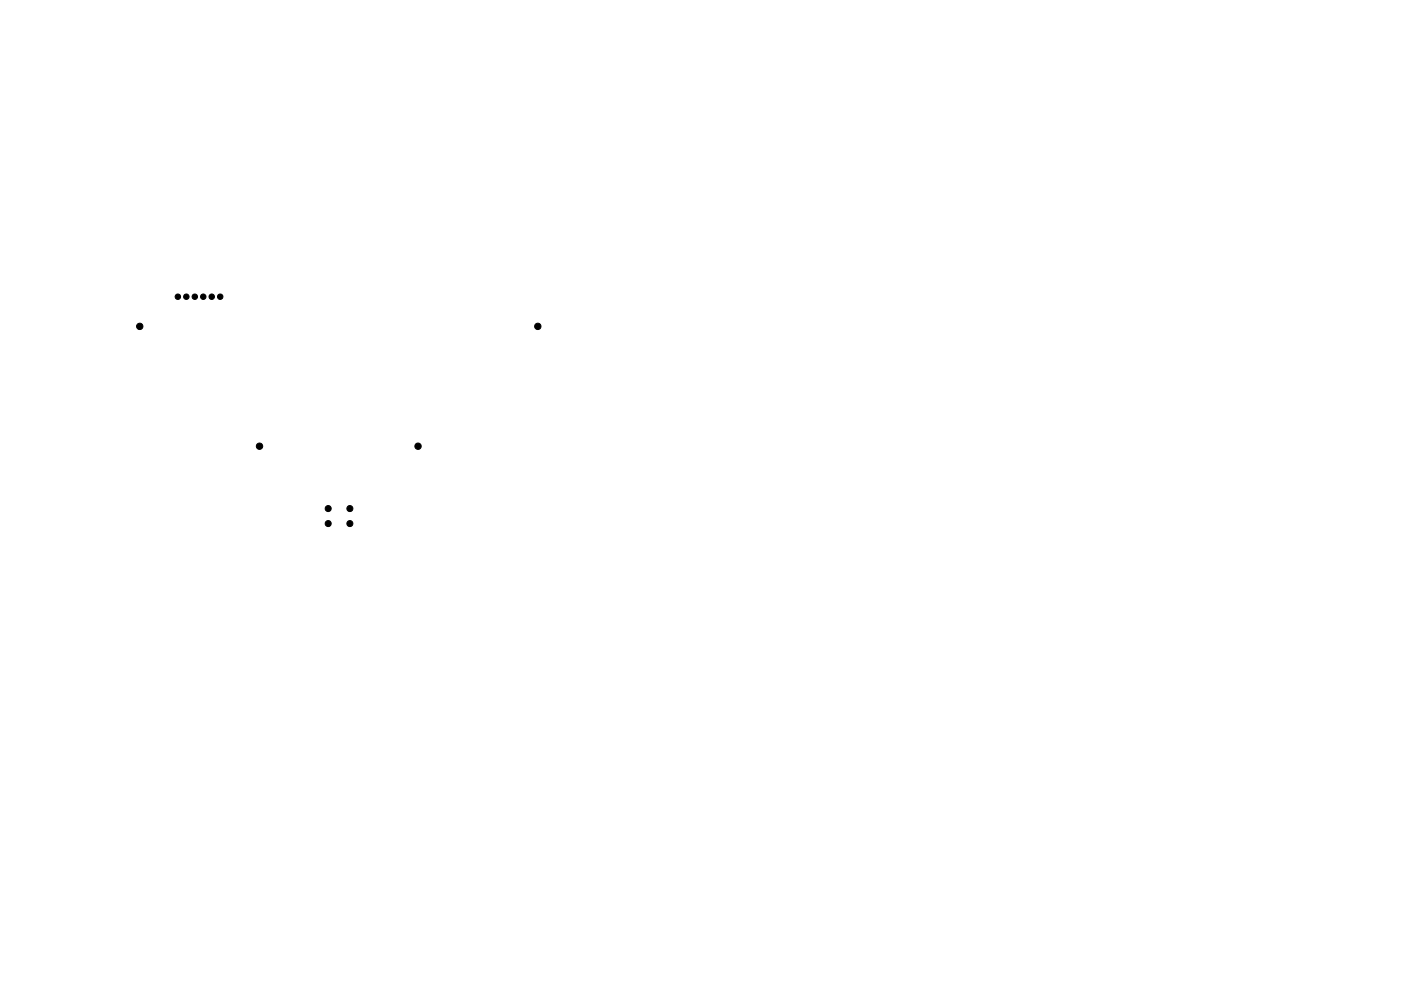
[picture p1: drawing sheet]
<svg xmlns="http://www.w3.org/2000/svg" width="420mm" height="297mm" viewBox="0 0 420 297" stroke-linecap="round" stroke-linejoin="round" font-family="sans-serif">
<g fill="#000" stroke="#000" stroke-width=".3">
<circle cx="41.9" cy="97.8" r=".96"/>
<circle cx="53.3" cy="88.9" r=".82"/>
<circle cx="55.9" cy="88.9" r=".82"/>
<circle cx="58.4" cy="88.9" r=".82"/>
<circle cx="61" cy="88.9" r=".82"/>
<circle cx="63.5" cy="88.9" r=".82"/>
<circle cx="66" cy="88.9" r=".82"/>
<circle cx="161.3" cy="97.8" r=".96"/>
<circle cx="77.8" cy="133.7" r=".96"/>
<circle cx="125.4" cy="133.7" r=".96"/>
<circle cx="98.4" cy="152.4" r=".9"/>
<circle cx="98.4" cy="156.9" r=".9"/>
<circle cx="104.9" cy="152.4" r=".9"/>
<circle cx="104.9" cy="156.9" r=".9"/>
</g>
</svg>
